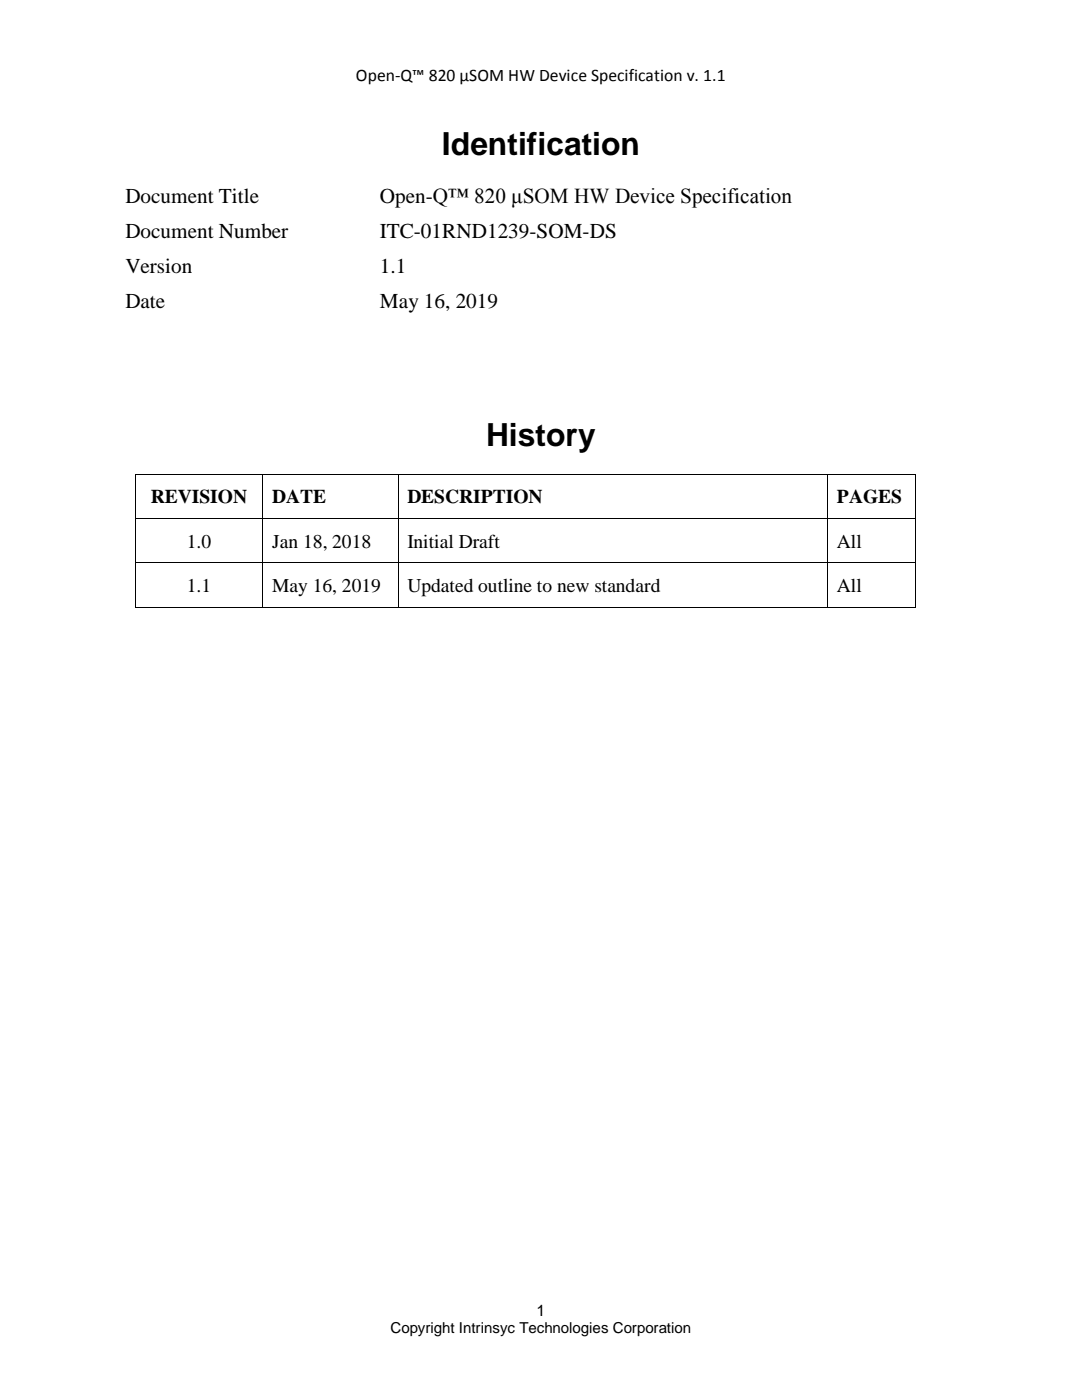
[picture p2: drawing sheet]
<svg xmlns="http://www.w3.org/2000/svg" width="216mm" height="279mm" viewBox="0 0 216 279" stroke-linecap="round" stroke-linejoin="round" font-family="sans-serif">
<defs><g id="words">
<g font-size="6.3">
<text x="88.2" y="31">Identification</text>
<text x="97" y="89">History</text>
</g>
<g font-size="4.2">
<text x="25" y="40.5">Document Title</text>
<text x="75.8" y="40.5">Open-Q™ 820 μSOM HW Device Specification</text>
<text x="25" y="47.5">Document Number</text>
<text x="75.8" y="47.5">ITC-01RND1239-SOM-DS</text>
<text x="25" y="54.4">Version</text>
<text x="75.8" y="54.4">1.1</text>
<text x="25" y="61.4">Date</text>
<text x="75.8" y="61.4">May 16, 2019</text>
</g>
<g font-size="3.9">
<text x="30.1" y="100.5">REVISION</text>
<text x="54.3" y="100.5">DATE</text>
<text x="81.3" y="100.5">DESCRIPTION</text>
<text x="167" y="100.5">PAGES</text>
<text x="37.3" y="109.3">1.0</text>
<text x="54.3" y="109.3">Jan 18, 2018</text>
<text x="81.3" y="109.3">Initial Draft</text>
<text x="167" y="109.3">All</text>
<text x="37.3" y="118.2">1.1</text>
<text x="54.3" y="118.2">May 16, 2019</text>
<text x="81.3" y="118.2">Updated outline to new standard</text>
<text x="167" y="118.2">All</text>
</g>
<text font-size="3.5" x="71" y="16.1">Open-Q™ 820 μSOM HW Device Specification v. 1.1</text>
<text font-size="3.2" x="107.1" y="262.6">1</text>
<text font-size="3" x="77.9" y="266.1">Copyright Intrinsyc Technologies Corporation</text>
</g></defs>
<g fill="#000">
<path d="M26.9 94.5h.2v.2h-.2zM52.3 94.5h.2v.2h-.2zM79.3 94.5h.2v.2h-.2zM165.1 94.5h.1v.2h-.1zM182.5 94.5h.2v.2h-.2zM26.9 103.4h.2v.2h-.2zM26.9 112.3h.2v.1h-.2zM52.3 103.4h.2v.2h-.2zM52.3 112.3h.2v.1h-.2zM79.3 103.4h.2v.2h-.2zM79.3 112.3h.2v.1h-.2zM165.1 103.4h.1v.2h-.1z"/>
<path d="M165.1 112.3h.1v.1h-.1zM182.5 103.4h.2v.2h-.2zM182.5 112.3h.2v.1h-.2zM26.9 121.2h.2v.1h-.2zM52.3 121.2h.2v.1h-.2zM79.3 121.2h.2v.1h-.2zM165.1 121.2h.1v.1h-.1zM182.5 121.2h.2v.1h-.2z"/>
</g>
<g fill="none" stroke="#000" stroke-width=".2">
<path d="M27 94.7v8.7M27.1 94.6h25.2M52.4 94.7v8.7M52.5 94.6h26.8M79.4 94.7v8.7M79.5 94.6h85.6M165.1 94.7v8.7M165.2 94.6h17.3M182.6 94.7v8.7M27 103.6v8.7M27 112.4v8.8M27.1 103.5h25.2"/>
<path d="M27.1 112.4h25.2M52.4 103.6v8.7M52.4 112.4v8.8M52.5 103.5h26.8M52.5 112.4h26.8M79.4 103.6v8.7M79.4 112.4v8.8M79.5 103.5h85.6M79.5 112.4h85.6M165.1 103.6v8.7M165.1 112.4v8.8M165.2 103.5h17.3"/>
<path d="M165.2 112.4h17.3M182.6 103.6v8.7M182.6 112.4v8.8M27.1 121.2h25.2M52.5 121.2h26.8M79.5 121.2h85.6M165.2 121.2h17.3"/>
</g>
<use href="#words"/>
</svg>
